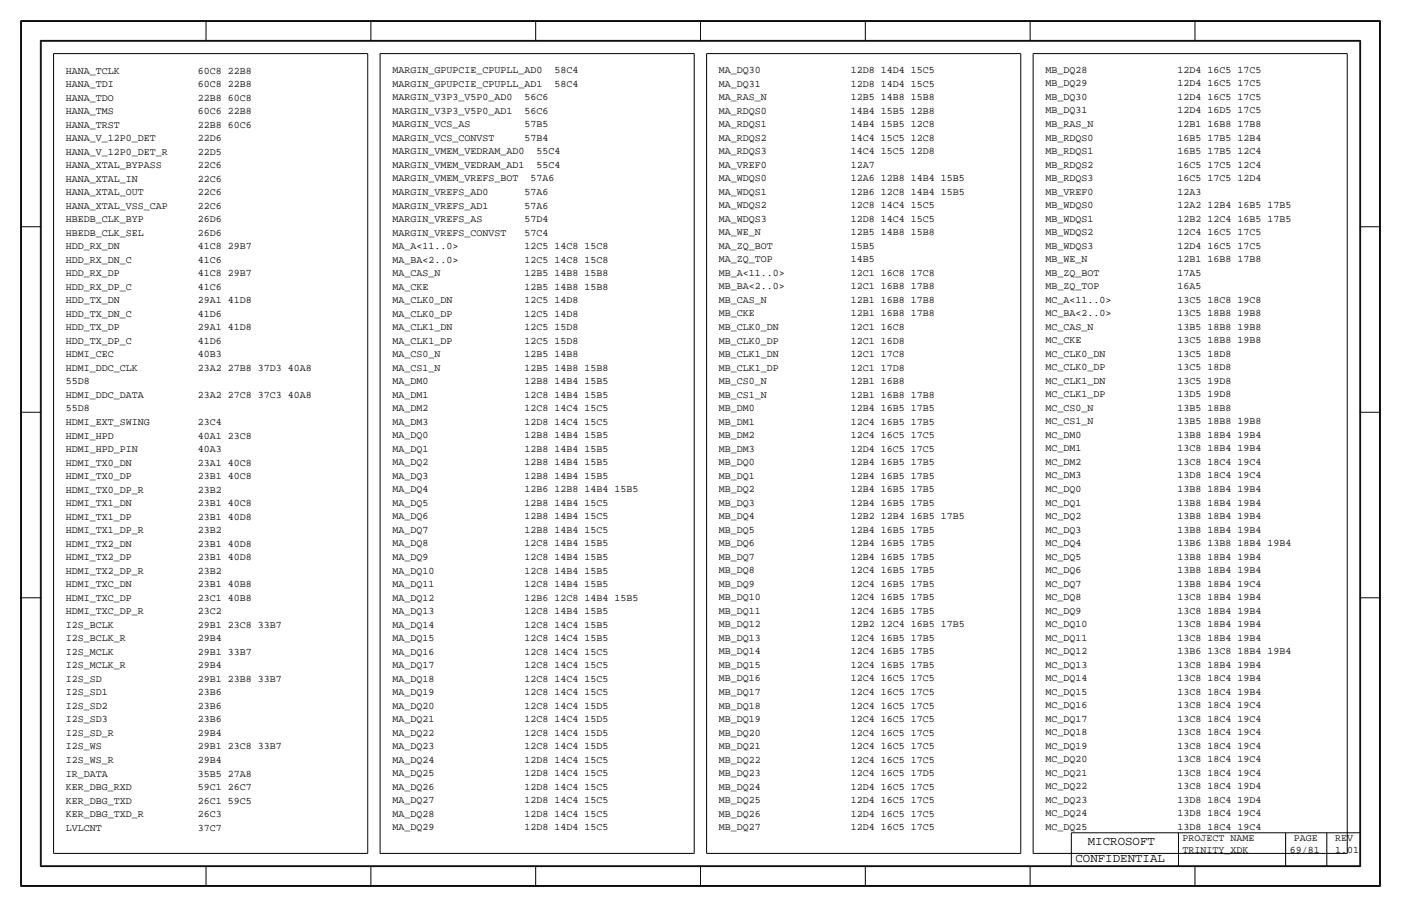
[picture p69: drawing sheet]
<svg xmlns="http://www.w3.org/2000/svg" width="432mm" height="279mm" viewBox="0 0 432 279" stroke-linecap="round" stroke-linejoin="round" font-family="sans-serif">
<defs><g id="words">
<g font-size="3.8">
<text x="335.3" y="260.3">MICROSOFT</text>
<text x="331.5" y="265.4">CONFIDENTIAL</text>
</g>
<g font-size="3.1">
<text x="20.3" y="22.6">HANA_TCLK</text>
<text x="61" y="22.6">60C8 22B8</text>
<text x="121" y="22.6">MARGIN_GPUPCIE_CPUPLL_AD0</text>
<text x="170.9" y="22.6">58C4</text>
<text x="221.6" y="22.5">MA_DQ30</text>
<text x="262.3" y="22.5">12D8 14D4 15C5</text>
<text x="322.2" y="22.5">MB_DQ28</text>
<text x="362.9" y="22.5">12D4 16C5 17C5</text>
<text x="20.3" y="26.8">HANA_TDI</text>
<text x="61" y="26.8">60C8 22B8</text>
<text x="121" y="26.8">MARGIN_GPUPCIE_CPUPLL_AD1</text>
<text x="170.9" y="26.8">58C4</text>
<text x="221.6" y="26.7">MA_DQ31</text>
<text x="262.3" y="26.7">12D8 14D4 15C5</text>
<text x="322.2" y="26.6">MB_DQ29</text>
<text x="362.9" y="26.6">12D4 16C5 17C5</text>
<text x="20.3" y="35.1">HANA_TMS</text>
<text x="20.3" y="31">HANA_TDO</text>
<text x="61" y="35.1">60C6 22B8</text>
<text x="61" y="31">22B8 60C8</text>
<text x="121" y="35.1">MARGIN_V3P3_V5P0_AD1</text>
<text x="121" y="30.9">MARGIN_V3P3_V5P0_AD0</text>
<text x="161.6" y="35.1">56C6</text>
<text x="161.6" y="30.9">56C6</text>
<text x="221.6" y="35">MA_RDQS0</text>
<text x="221.6" y="30.9">MA_RAS_N</text>
<text x="262.3" y="35">14B4 15B5 12B8</text>
<text x="262.3" y="30.9">12B5 14B8 15B8</text>
<text x="322.2" y="35">MB_DQ31</text>
<text x="322.2" y="30.8">MB_DQ30</text>
<text x="362.9" y="35">12D4 16D5 17C5</text>
<text x="362.9" y="30.8">12D4 16C5 17C5</text>
<text x="20.3" y="39.3">HANA_TRST</text>
<text x="61" y="39.3">22B8 60C6</text>
<text x="121" y="39.2">MARGIN_VCS_AS</text>
<text x="161.6" y="39.2">57B5</text>
<text x="221.6" y="39.2">MA_RDQS1</text>
<text x="262.3" y="39.2">14B4 15B5 12C8</text>
<text x="322.2" y="39.1">MB_RAS_N</text>
<text x="362.9" y="39.1">12B1 16B8 17B8</text>
<text x="20.3" y="47.6">HANA_V_12P0_DET_R</text>
<text x="20.3" y="43.5">HANA_V_12P0_DET</text>
<text x="61" y="47.6">22D5</text>
<text x="61" y="43.5">22D6</text>
<text x="121" y="47.6">MARGIN_VMEM_VEDRAM_AD0</text>
<text x="121" y="43.4">MARGIN_VCS_CONVST</text>
<text x="161.6" y="43.4">57B4</text>
<text x="165.3" y="47.6">55C4</text>
<text x="221.6" y="47.5">MA_RDQS3</text>
<text x="221.6" y="43.3">MA_RDQS2</text>
<text x="262.3" y="47.5">14C4 15C5 12D8</text>
<text x="262.3" y="43.3">14C4 15C5 12C8</text>
<text x="322.2" y="47.5">MB_RDQS1</text>
<text x="322.2" y="43.3">MB_RDQS0</text>
<text x="362.9" y="47.5">16B5 17B5 12C4</text>
<text x="362.9" y="43.3">16B5 17B5 12B4</text>
<text x="20.3" y="51.8">HANA_XTAL_BYPASS</text>
<text x="61" y="51.8">22C6</text>
<text x="121" y="51.7">MARGIN_VMEM_VEDRAM_AD1</text>
<text x="165.3" y="51.7">55C4</text>
<text x="221.6" y="51.7">MA_VREF0</text>
<text x="262.3" y="51.7">12A7</text>
<text x="322.2" y="51.6">MB_RDQS2</text>
<text x="362.9" y="51.6">16C5 17C5 12C4</text>
<text x="20.3" y="56">HANA_XTAL_IN</text>
<text x="61" y="56">22C6</text>
<text x="121" y="55.9">MARGIN_VMEM_VREFS_BOT</text>
<text x="163.5" y="55.9">57A6</text>
<text x="221.6" y="55.8">MA_WDQS0</text>
<text x="262.3" y="55.8">12A6 12B8 14B4 15B5</text>
<text x="322.2" y="59.9">MB_VREF0</text>
<text x="322.2" y="55.8">MB_RDQS3</text>
<text x="362.9" y="59.9">12A3</text>
<text x="362.9" y="55.8">16C5 17C5 12D4</text>
<text x="20.3" y="64.3">HANA_XTAL_VSS_CAP</text>
<text x="20.3" y="60.1">HANA_XTAL_OUT</text>
<text x="61" y="64.3">22C6</text>
<text x="61" y="60.1">22C6</text>
<text x="121" y="64.2">MARGIN_VREFS_AD1</text>
<text x="121" y="60.1">MARGIN_VREFS_AD0</text>
<text x="161.6" y="64.2">57A6</text>
<text x="161.6" y="60.1">57A6</text>
<text x="221.6" y="64.2">MA_WDQS2</text>
<text x="221.6" y="60">MA_WDQS1</text>
<text x="262.3" y="64.2">12C8 14C4 15C5</text>
<text x="262.3" y="60">12B6 12C8 14B4 15B5</text>
<text x="322.2" y="64.1">MB_WDQS0</text>
<text x="362.9" y="64.1">12A2 12B4 16B5 17B5</text>
<text x="20.3" y="68.5">HBEDB_CLK_BYP</text>
<text x="61" y="68.5">26D6</text>
<text x="121" y="68.4">MARGIN_VREFS_AS</text>
<text x="161.6" y="68.4">57D4</text>
<text x="221.6" y="68.3">MA_WDQS3</text>
<text x="262.3" y="68.3">12D8 14C4 15C5</text>
<text x="322.2" y="68.3">MB_WDQS1</text>
<text x="362.9" y="68.3">12B2 12C4 16B5 17B5</text>
<text x="20.3" y="76.8">HDD_RX_DN</text>
<text x="20.3" y="72.6">HBEDB_CLK_SEL</text>
<text x="61" y="76.8">41C8 29B7</text>
<text x="61" y="72.6">26D6</text>
<text x="121" y="76.7">MA_A&lt;11..0&gt;</text>
<text x="121" y="72.6">MARGIN_VREFS_CONVST</text>
<text x="161.6" y="76.7">12C5 14C8 15C8</text>
<text x="161.6" y="72.6">57C4</text>
<text x="221.6" y="76.7">MA_ZQ_BOT</text>
<text x="221.6" y="72.5">MA_WE_N</text>
<text x="262.3" y="76.7">15B5</text>
<text x="262.3" y="72.5">12B5 14B8 15B8</text>
<text x="322.2" y="76.6">MB_WDQS3</text>
<text x="322.2" y="72.4">MB_WDQS2</text>
<text x="362.9" y="76.6">12D4 16C5 17C5</text>
<text x="362.9" y="72.4">12C4 16C5 17C5</text>
<text x="20.3" y="81">HDD_RX_DN_C</text>
<text x="61" y="81">41C6</text>
<text x="121" y="80.9">MA_BA&lt;2..0&gt;</text>
<text x="161.6" y="80.9">12C5 14C8 15C8</text>
<text x="221.6" y="80.8">MA_ZQ_TOP</text>
<text x="262.3" y="80.8">14B5</text>
<text x="322.2" y="80.8">MB_WE_N</text>
<text x="362.9" y="80.8">12B1 16B8 17B8</text>
<text x="20.3" y="89.3">HDD_RX_DP_C</text>
<text x="20.3" y="85.1">HDD_RX_DP</text>
<text x="61" y="89.3">41C6</text>
<text x="61" y="85.1">41C8 29B7</text>
<text x="121" y="89.2">MA_CKE</text>
<text x="121" y="85.1">MA_CAS_N</text>
<text x="161.6" y="89.2">12B5 14B8 15B8</text>
<text x="161.6" y="85.1">12B5 14B8 15B8</text>
<text x="221.6" y="89.2">MB_BA&lt;2..0&gt;</text>
<text x="221.6" y="85">MB_A&lt;11..0&gt;</text>
<text x="262.3" y="89.2">12C1 16B8 17B8</text>
<text x="262.3" y="85">12C1 16C8 17C8</text>
<text x="322.2" y="89.1">MB_ZQ_TOP</text>
<text x="322.2" y="84.9">MB_ZQ_BOT</text>
<text x="362.9" y="89.1">16A5</text>
<text x="362.9" y="84.9">17A5</text>
<text x="20.3" y="93.4">HDD_TX_DN</text>
<text x="61" y="93.4">29A1 41D8</text>
<text x="121" y="93.4">MA_CLK0_DN</text>
<text x="161.6" y="93.4">12C5 14D8</text>
<text x="221.6" y="93.3">MB_CAS_N</text>
<text x="262.3" y="93.3">12B1 16B8 17B8</text>
<text x="322.2" y="93.3">MC_A&lt;11..0&gt;</text>
<text x="362.9" y="93.3">13C5 18C8 19C8</text>
<text x="20.3" y="101.8">HDD_TX_DP</text>
<text x="20.3" y="97.6">HDD_TX_DN_C</text>
<text x="61" y="101.8">29A1 41D8</text>
<text x="61" y="97.6">41D6</text>
<text x="121" y="101.7">MA_CLK1_DN</text>
<text x="121" y="97.5">MA_CLK0_DP</text>
<text x="161.6" y="101.7">12C5 15D8</text>
<text x="161.6" y="97.5">12C5 14D8</text>
<text x="221.6" y="101.7">MB_CLK0_DN</text>
<text x="221.6" y="97.5">MB_CKE</text>
<text x="262.3" y="101.7">12C1 16C8</text>
<text x="262.3" y="97.5">12B1 16B8 17B8</text>
<text x="322.2" y="101.6">MC_CAS_N</text>
<text x="322.2" y="97.4">MC_BA&lt;2..0&gt;</text>
<text x="362.9" y="101.6">13B5 18B8 19B8</text>
<text x="362.9" y="97.4">13C5 18B8 19B8</text>
<text x="20.3" y="105.9">HDD_TX_DP_C</text>
<text x="61" y="105.9">41D6</text>
<text x="121" y="105.9">MA_CLK1_DP</text>
<text x="161.6" y="105.9">12C5 15D8</text>
<text x="221.6" y="105.8">MB_CLK0_DP</text>
<text x="262.3" y="105.8">12C1 16D8</text>
<text x="322.2" y="105.8">MC_CKE</text>
<text x="362.9" y="105.8">13C5 18B8 19B8</text>
<text x="20.3" y="110.1">HDMI_CEC</text>
<text x="61" y="110.1">40B3</text>
<text x="121" y="110">MA_CS0_N</text>
<text x="161.6" y="110">12B5 14B8</text>
<text x="221.6" y="110">MB_CLK1_DN</text>
<text x="262.3" y="110">12C1 17C8</text>
<text x="322.2" y="109.9">MC_CLK0_DN</text>
<text x="362.9" y="109.9">13C5 18D8</text>
<text x="20.3" y="118.4">55D8</text>
<text x="20.3" y="114.3">HDMI_DDC_CLK</text>
<text x="61" y="114.3">23A2 27B8 37D3 40A8</text>
<text x="121" y="118.4">MA_DM0</text>
<text x="121" y="114.2">MA_CS1_N</text>
<text x="161.6" y="118.4">12B8 14B4 15B5</text>
<text x="161.6" y="114.2">12B5 14B8 15B8</text>
<text x="221.6" y="118.3">MB_CS0_N</text>
<text x="221.6" y="114.1">MB_CLK1_DP</text>
<text x="262.3" y="118.3">12B1 16B8</text>
<text x="262.3" y="114.1">12C1 17D8</text>
<text x="322.2" y="118.2">MC_CLK1_DN</text>
<text x="322.2" y="114.1">MC_CLK0_DP</text>
<text x="362.9" y="118.2">13C5 19D8</text>
<text x="362.9" y="114.1">13C5 18D8</text>
<text x="20.3" y="122.6">HDMI_DDC_DATA</text>
<text x="61" y="122.6">23A2 27C8 37C3 40A8</text>
<text x="121" y="122.5">MA_DM1</text>
<text x="161.6" y="122.5">12C8 14B4 15B5</text>
<text x="221.6" y="122.5">MB_CS1_N</text>
<text x="262.3" y="122.5">12B1 16B8 17B8</text>
<text x="322.2" y="122.4">MC_CLK1_DP</text>
<text x="362.9" y="122.4">13D5 19D8</text>
<text x="20.3" y="130.9">HDMI_EXT_SWING</text>
<text x="20.3" y="126.8">55D8</text>
<text x="61" y="130.9">23C4</text>
<text x="121" y="130.9">MA_DM3</text>
<text x="121" y="126.7">MA_DM2</text>
<text x="161.6" y="130.9">12D8 14C4 15C5</text>
<text x="161.6" y="126.7">12C8 14C4 15C5</text>
<text x="221.6" y="130.8">MB_DM1</text>
<text x="221.6" y="126.6">MB_DM0</text>
<text x="262.3" y="130.8">12C4 16B5 17B5</text>
<text x="262.3" y="126.6">12B4 16B5 17B5</text>
<text x="322.2" y="130.7">MC_CS1_N</text>
<text x="322.2" y="126.6">MC_CS0_N</text>
<text x="362.9" y="130.7">13B5 18B8 19B8</text>
<text x="362.9" y="126.6">13B5 18B8</text>
<text x="20.3" y="135.1">HDMI_HPD</text>
<text x="61" y="135.1">40A1 23C8</text>
<text x="121" y="135">MA_DQ0</text>
<text x="161.6" y="135">12B8 14B4 15B5</text>
<text x="221.6" y="135">MB_DM2</text>
<text x="262.3" y="135">12C4 16C5 17C5</text>
<text x="322.2" y="134.9">MC_DM0</text>
<text x="362.9" y="134.9">13B8 18B4 19B4</text>
<text x="20.3" y="143.4">HDMI_TX0_DN</text>
<text x="20.3" y="139.3">HDMI_HPD_PIN</text>
<text x="61" y="143.4">23A1 40C8</text>
<text x="61" y="139.3">40A3</text>
<text x="121" y="143.4">MA_DQ2</text>
<text x="121" y="139.2">MA_DQ1</text>
<text x="161.6" y="143.4">12B8 14B4 15B5</text>
<text x="161.6" y="139.2">12B8 14B4 15B5</text>
<text x="221.6" y="143.3">MB_DQ0</text>
<text x="221.6" y="139.1">MB_DM3</text>
<text x="262.3" y="143.3">12B4 16B5 17B5</text>
<text x="262.3" y="139.1">12D4 16C5 17C5</text>
<text x="322.2" y="143.2">MC_DM2</text>
<text x="322.2" y="139.1">MC_DM1</text>
<text x="362.9" y="143.2">13C8 18C4 19C4</text>
<text x="362.9" y="139.1">13C8 18B4 19B4</text>
<text x="20.3" y="147.6">HDMI_TX0_DP</text>
<text x="61" y="147.6">23B1 40C8</text>
<text x="121" y="147.5">MA_DQ3</text>
<text x="161.6" y="147.5">12B8 14B4 15B5</text>
<text x="221.6" y="147.5">MB_DQ1</text>
<text x="262.3" y="147.5">12B4 16B5 17B5</text>
<text x="322.2" y="147.4">MC_DM3</text>
<text x="362.9" y="147.4">13D8 18C4 19C4</text>
<text x="20.3" y="155.9">HDMI_TX1_DN</text>
<text x="20.3" y="151.7">HDMI_TX0_DP_R</text>
<text x="61" y="155.9">23B1 40C8</text>
<text x="61" y="151.7">23B2</text>
<text x="121" y="155.9">MA_DQ5</text>
<text x="121" y="151.7">MA_DQ4</text>
<text x="161.6" y="155.9">12B8 14B4 15C5</text>
<text x="161.6" y="151.7">12B6 12B8 14B4 15B5</text>
<text x="221.6" y="155.8">MB_DQ3</text>
<text x="221.6" y="151.6">MB_DQ2</text>
<text x="262.3" y="155.8">12B4 16B5 17B5</text>
<text x="262.3" y="151.6">12B4 16B5 17B5</text>
<text x="322.2" y="155.7">MC_DQ1</text>
<text x="322.2" y="151.6">MC_DQ0</text>
<text x="362.9" y="155.7">13B8 18B4 19B4</text>
<text x="362.9" y="151.6">13B8 18B4 19B4</text>
<text x="20.3" y="160.1">HDMI_TX1_DP</text>
<text x="61" y="160.1">23B1 40D8</text>
<text x="121" y="160">MA_DQ6</text>
<text x="161.6" y="160">12B8 14B4 15C5</text>
<text x="221.6" y="160">MB_DQ4</text>
<text x="262.3" y="160">12B2 12B4 16B5 17B5</text>
<text x="322.2" y="159.9">MC_DQ2</text>
<text x="362.9" y="159.9">13B8 18B4 19B4</text>
<text x="20.3" y="164.2">HDMI_TX1_DP_R</text>
<text x="61" y="164.2">23B2</text>
<text x="121" y="164.2">MA_DQ7</text>
<text x="161.6" y="164.2">12B8 14B4 15C5</text>
<text x="221.6" y="164.1">MB_DQ5</text>
<text x="262.3" y="164.1">12B4 16B5 17B5</text>
<text x="322.2" y="164.1">MC_DQ3</text>
<text x="362.9" y="164.1">13B8 18B4 19B4</text>
<text x="20.3" y="172.6">HDMI_TX2_DP</text>
<text x="20.3" y="168.4">HDMI_TX2_DN</text>
<text x="61" y="172.6">23B1 40D8</text>
<text x="61" y="168.4">23B1 40D8</text>
<text x="121" y="172.5">MA_DQ9</text>
<text x="121" y="168.3">MA_DQ8</text>
<text x="161.6" y="172.5">12C8 14B4 15B5</text>
<text x="161.6" y="168.3">12C8 14B4 15B5</text>
<text x="221.6" y="172.4">MB_DQ7</text>
<text x="221.6" y="168.3">MB_DQ6</text>
<text x="262.3" y="172.4">12B4 16B5 17B5</text>
<text x="262.3" y="168.3">12B4 16B5 17B5</text>
<text x="322.2" y="172.4">MC_DQ5</text>
<text x="322.2" y="168.2">MC_DQ4</text>
<text x="362.9" y="172.4">13B8 18B4 19B4</text>
<text x="362.9" y="168.2">13B6 13B8 18B4 19B4</text>
<text x="20.3" y="176.7">HDMI_TX2_DP_R</text>
<text x="61" y="176.7">23B2</text>
<text x="121" y="176.7">MA_DQ10</text>
<text x="161.6" y="176.7">12C8 14B4 15B5</text>
<text x="221.6" y="176.6">MB_DQ8</text>
<text x="262.3" y="176.6">12C4 16B5 17B5</text>
<text x="322.2" y="176.6">MC_DQ6</text>
<text x="362.9" y="176.6">13B8 18B4 19B4</text>
<text x="20.3" y="185.1">HDMI_TXC_DP</text>
<text x="20.3" y="180.9">HDMI_TXC_DN</text>
<text x="61" y="185.1">23C1 40B8</text>
<text x="61" y="180.9">23B1 40B8</text>
<text x="121" y="185">MA_DQ12</text>
<text x="121" y="180.8">MA_DQ11</text>
<text x="161.6" y="185">12B6 12C8 14B4 15B5</text>
<text x="161.6" y="180.8">12C8 14B4 15B5</text>
<text x="221.6" y="184.9">MB_DQ10</text>
<text x="221.6" y="180.8">MB_DQ9</text>
<text x="262.3" y="184.9">12C4 16B5 17B5</text>
<text x="262.3" y="180.8">12C4 16B5 17B5</text>
<text x="322.2" y="184.9">MC_DQ8</text>
<text x="322.2" y="180.7">MC_DQ7</text>
<text x="362.9" y="184.9">13C8 18B4 19B4</text>
<text x="362.9" y="180.7">13B8 18B4 19C4</text>
<text x="20.3" y="189.2">HDMI_TXC_DP_R</text>
<text x="61" y="189.2">23C2</text>
<text x="121" y="189.2">MA_DQ13</text>
<text x="161.6" y="189.2">12C8 14B4 15B5</text>
<text x="221.6" y="189.1">MB_DQ11</text>
<text x="262.3" y="189.1">12C4 16B5 17B5</text>
<text x="322.2" y="189">MC_DQ9</text>
<text x="362.9" y="189">13C8 18B4 19B4</text>
<text x="20.3" y="197.6">I2S_BCLK_R</text>
<text x="20.3" y="193.4">I2S_BCLK</text>
<text x="61" y="197.6">29B4</text>
<text x="61" y="193.4">29B1 23C8 33B7</text>
<text x="121" y="197.5">MA_DQ15</text>
<text x="121" y="193.3">MA_DQ14</text>
<text x="161.6" y="197.5">12C8 14C4 15B5</text>
<text x="161.6" y="193.3">12C8 14C4 15B5</text>
<text x="221.6" y="197.4">MB_DQ13</text>
<text x="221.6" y="193.3">MB_DQ12</text>
<text x="262.3" y="197.4">12C4 16B5 17B5</text>
<text x="262.3" y="193.3">12B2 12C4 16B5 17B5</text>
<text x="322.2" y="197.4">MC_DQ11</text>
<text x="322.2" y="193.2">MC_DQ10</text>
<text x="362.9" y="197.4">13C8 18B4 19B4</text>
<text x="362.9" y="193.2">13C8 18B4 19B4</text>
<text x="20.3" y="201.7">I2S_MCLK</text>
<text x="61" y="201.7">29B1 33B7</text>
<text x="121" y="201.7">MA_DQ16</text>
<text x="161.6" y="201.7">12C8 14C4 15C5</text>
<text x="221.6" y="201.6">MB_DQ14</text>
<text x="262.3" y="201.6">12C4 16B5 17B5</text>
<text x="322.2" y="201.5">MC_DQ12</text>
<text x="362.9" y="201.5">13B6 13C8 18B4 19B4</text>
<text x="20.3" y="205.9">I2S_MCLK_R</text>
<text x="61" y="205.9">29B4</text>
<text x="121" y="210">MA_DQ18</text>
<text x="121" y="205.8">MA_DQ17</text>
<text x="161.6" y="210">12C8 14C4 15C5</text>
<text x="161.6" y="205.8">12C8 14C4 15C5</text>
<text x="221.6" y="209.9">MB_DQ16</text>
<text x="221.6" y="205.8">MB_DQ15</text>
<text x="262.3" y="209.9">12C4 16C5 17C5</text>
<text x="262.3" y="205.8">12C4 16B5 17B5</text>
<text x="322.2" y="209.9">MC_DQ14</text>
<text x="322.2" y="205.7">MC_DQ13</text>
<text x="362.9" y="209.9">13C8 18C4 19B4</text>
<text x="362.9" y="205.7">13C8 18B4 19B4</text>
<text x="20.3" y="214.2">I2S_SD1</text>
<text x="20.3" y="210.1">I2S_SD</text>
<text x="61" y="214.2">23B6</text>
<text x="61" y="210.1">29B1 23B8 33B7</text>
<text x="121" y="214.2">MA_DQ19</text>
<text x="161.6" y="214.2">12C8 14C4 15C5</text>
<text x="221.6" y="214.1">MB_DQ17</text>
<text x="262.3" y="214.1">12C4 16C5 17C5</text>
<text x="322.2" y="214">MC_DQ15</text>
<text x="362.9" y="214">13C8 18C4 19B4</text>
<text x="20.3" y="218.4">I2S_SD2</text>
<text x="61" y="218.4">23B6</text>
<text x="121" y="218.3">MA_DQ20</text>
<text x="161.6" y="218.3">12C8 14C4 15D5</text>
<text x="221.6" y="218.3">MB_DQ18</text>
<text x="262.3" y="218.3">12C4 16C5 17C5</text>
<text x="322.2" y="218.2">MC_DQ16</text>
<text x="362.9" y="218.2">13C8 18C4 19C4</text>
<text x="20.3" y="226.7">I2S_SD_R</text>
<text x="20.3" y="222.5">I2S_SD3</text>
<text x="61" y="226.7">29B4</text>
<text x="61" y="222.5">23B6</text>
<text x="121" y="226.6">MA_DQ22</text>
<text x="121" y="222.5">MA_DQ21</text>
<text x="161.6" y="226.6">12C8 14C4 15D5</text>
<text x="161.6" y="222.5">12C8 14C4 15D5</text>
<text x="221.6" y="226.6">MB_DQ20</text>
<text x="221.6" y="222.4">MB_DQ19</text>
<text x="262.3" y="226.6">12C4 16C5 17C5</text>
<text x="262.3" y="222.4">12C4 16C5 17C5</text>
<text x="322.2" y="226.5">MC_DQ18</text>
<text x="322.2" y="222.4">MC_DQ17</text>
<text x="362.9" y="226.5">13C8 18C4 19C4</text>
<text x="362.9" y="222.4">13C8 18C4 19C4</text>
<text x="20.3" y="230.9">I2S_WS</text>
<text x="61" y="230.9">29B1 23C8 33B7</text>
<text x="121" y="230.8">MA_DQ23</text>
<text x="161.6" y="230.8">12C8 14C4 15D5</text>
<text x="221.6" y="230.8">MB_DQ21</text>
<text x="262.3" y="230.8">12C4 16C5 17C5</text>
<text x="322.2" y="230.7">MC_DQ19</text>
<text x="362.9" y="230.7">13C8 18C4 19C4</text>
<text x="20.3" y="239.2">IR_DATA</text>
<text x="20.3" y="235">I2S_WS_R</text>
<text x="61" y="239.2">35B5 27A8</text>
<text x="61" y="235">29B4</text>
<text x="121" y="239.1">MA_DQ25</text>
<text x="121" y="235">MA_DQ24</text>
<text x="161.6" y="239.1">12D8 14C4 15C5</text>
<text x="161.6" y="235">12D8 14C4 15C5</text>
<text x="221.6" y="239.1">MB_DQ23</text>
<text x="221.6" y="234.9">MB_DQ22</text>
<text x="262.3" y="239.1">12C4 16C5 17D5</text>
<text x="262.3" y="234.9">12C4 16C5 17C5</text>
<text x="322.2" y="239">MC_DQ21</text>
<text x="322.2" y="234.9">MC_DQ20</text>
<text x="362.9" y="239">13C8 18C4 19C4</text>
<text x="362.9" y="234.9">13C8 18C4 19C4</text>
<text x="20.3" y="243.4">KER_DBG_RXD</text>
<text x="61" y="243.4">59C1 26C7</text>
<text x="121" y="243.3">MA_DQ26</text>
<text x="161.6" y="243.3">12D8 14C4 15C5</text>
<text x="221.6" y="243.2">MB_DQ24</text>
<text x="262.3" y="243.2">12D4 16C5 17C5</text>
<text x="322.2" y="243.2">MC_DQ22</text>
<text x="362.9" y="243.2">13C8 18C4 19D4</text>
<text x="20.3" y="251.7">KER_DBG_TXD_R</text>
<text x="20.3" y="247.5">KER_DBG_TXD</text>
<text x="61" y="251.7">26C3</text>
<text x="61" y="247.5">26C1 59C5</text>
<text x="121" y="251.6">MA_DQ28</text>
<text x="121" y="247.5">MA_DQ27</text>
<text x="161.6" y="251.6">12D8 14C4 15C5</text>
<text x="161.6" y="247.5">12D8 14C4 15C5</text>
<text x="221.6" y="251.6">MB_DQ26</text>
<text x="221.6" y="247.4">MB_DQ25</text>
<text x="262.3" y="251.6">12D4 16C5 17C5</text>
<text x="262.3" y="247.4">12D4 16C5 17C5</text>
<text x="322.2" y="251.5">MC_DQ24</text>
<text x="322.2" y="247.3">MC_DQ23</text>
<text x="362.9" y="251.5">13D8 18C4 19C4</text>
<text x="362.9" y="247.3">13D8 18C4 19D4</text>
<text x="20.3" y="255.9">LVLCNT</text>
<text x="61" y="255.9">37C7</text>
<text x="121" y="255.8">MA_DQ29</text>
<text x="161.6" y="255.8">12D8 14D4 15C5</text>
<text x="221.6" y="255.7">MB_DQ27</text>
<text x="262.3" y="255.7">12D4 16C5 17C5</text>
<text x="322.2" y="255.7">MC_DQ25</text>
<text x="362.9" y="255.7">13D8 18C4 19C4</text>
<text x="364.5" y="262.9">TRINITY_XDK</text>
<text x="364.5" y="259.1">PROJECT NAME</text>
<text x="397.5" y="262.9">69/81</text>
<text x="398.8" y="259.1">PAGE</text>
<text x="411.5" y="262.9">1.01</text>
<text x="411.5" y="259.1">REV</text>
</g>
</g></defs>
<!-- layer: Nets -->
<g fill="none" stroke="#000" stroke-width=".31">
<path d="M16.5 16.5v246.4zM16.5 16.5h96.8zM113.3 16.5v246.4zM117.1 16.5v246.4zM117.1 16.5h96.9zM214 16.5v246.4zM217.8 16.5v246.4zM217.8 16.5h96.8zM314.6 16.5v246.4zM318.4 16.5v246.4zM318.4 16.5h96.8zM415.2 16.5v246.4z"/>
<path d="M16.5 262.9h96.8zM117.1 262.9h96.9zM217.8 262.9h96.8zM318.4 262.9h96.8z"/>
</g>
<!-- layer: Page Border and Title Block -->
<g fill="none" stroke="#000" stroke-width=".31">
<path d="M6.3 6.3v266.7zM6.4 6.3h419zM6.6 6.6h418.6zM6.6 6.6v266.2zM12.4 12.4v254.6zM12.4 12.4h407zM12.7 12.7h406.4zM12.7 12.7v254zM63.5 6.3v6.4zM114.3 6.3v6.4zM165.1 6.3v6.4zM215.9 6.3v6.4z"/>
<path d="M266.7 6.3v6.4zM317.5 6.3v6.4zM368.3 6.3v6.4zM419.1 12.7v254zM419.4 12.4v254.6zM425.2 6.6v266.2zM425.4 6.3v266.7zM6.3 69.8h6.4zM419.1 69.8h6.3zM6.3 127h6.4zM419.1 127h6.3zM6.3 184.1h6.4z"/>
<path d="M419.1 184.1h6.3zM330.2 256.5v10.2zM330.2 256.5h88.9zM363.2 256.5v10.2zM396.2 256.5v10.2zM408.9 256.5v10.2zM6.4 273h419zM6.6 272.8h418.6zM12.4 267h407zM12.7 266.7h406.4zM63.5 266.7v6.3zM114.3 266.7v6.3z"/>
<path d="M165.1 266.7v6.3zM215.9 266.7v6.3zM266.7 266.7v6.3zM317.5 266.7v6.3zM368.3 266.7v6.3z"/>
</g>
<use href="#words"/>
</svg>
